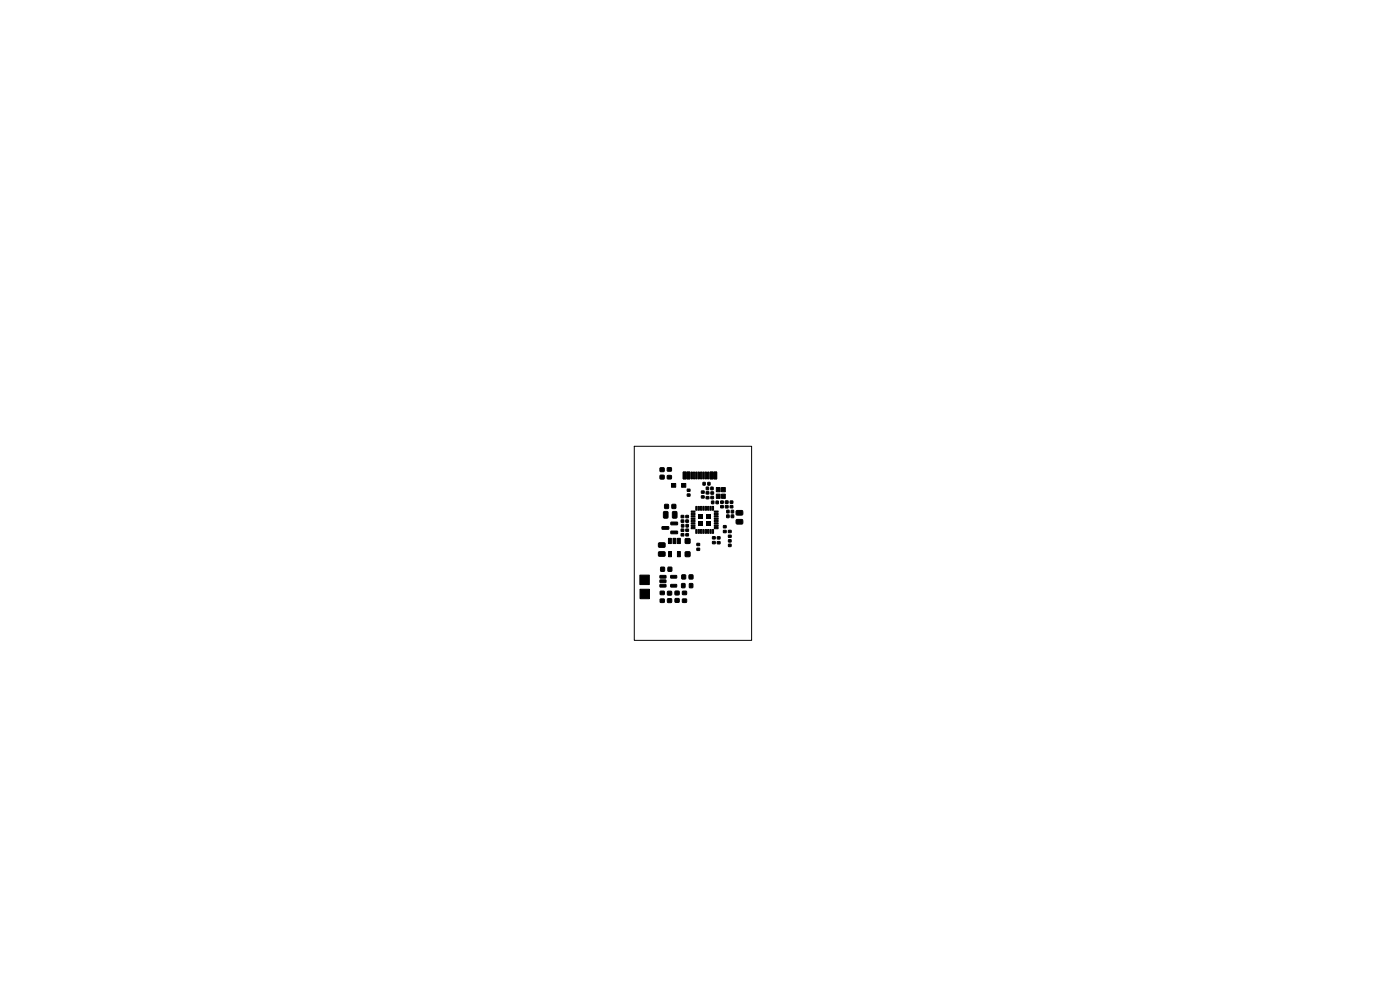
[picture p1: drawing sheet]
<svg xmlns="http://www.w3.org/2000/svg" width="297mm" height="210mm" viewBox="0 0 297 210" stroke-linecap="round" stroke-linejoin="round" font-family="sans-serif">
<path d="M148.2 110.6h.9v.9h-.9zM148.2 109h.9v.9h-.9zM149.8 110.6h.9v.9h-.9zM149.8 109h.9v.9h-.9z" fill="#000"/>
<g fill="#000" stroke="#000" stroke-width=".21">
<path d="M140 99.3h.9v.7h-.9zM141.6 99.2h.8v.7h-.8zM140 100.8h.9v.8h-.9zM140.8 108.6l.7-.1 .2 .1v1.1l-.1 .2h-.6l-.3-.1zM139.7 115.2l1.3-.1 .1 .3v.6l-.2 .1h-1.1l-.1-.2zM139.7 117.1l1.3-.1 .1 .3v.6l-.2 .1h-1.1l-.1-.2zM141.8 114.2h.6v1.1h-.6zM141.8 117h.7v1.1h-.7zM141 107h.8v.8h-.8zM140.5 111.7h1.3l.1 .5-1.4 .1zM141.6 100.9h.8v.7h-.8zM142.7 108.6l.7-.1 .2 .1v1.1l-.1 .2h-.6l-.3-.1z"/>
<path d="M142.8 114.2h.6v1.1h-.6zM142.5 102.6h.8v.8h-.8zM142.6 107h.7v.8h-.7zM143.7 114.2h.6v1.1h-.6zM143.7 117h.6v1.1h-.6zM142.3 110.8h1.4l.1 .4-1.4 .1zM142.3 112.7h1.4l.1 .4-1.4 .1zM144.5 113.2h.5v.5h-.5zM144.5 112.2h.5v.5h-.5zM144.5 109.3h.5v.5h-.5zM144.5 110.3h.5v.5h-.5zM144.6 111.3h.5v.5h-.5z"/>
<path d="M144.6 102.6h.9v.8h-.9zM144.9 100.1h.6v1.5h-.6zM145.5 113.2h.5v.5h-.5zM145.5 112.2h.5v.5h-.5zM145.5 109.3h.5v.5h-.5zM145.5 110.3h.5v.5h-.5zM145.5 111.3h.5v.5h-.5zM145.4 114.3h.9v.9h-.9zM145.4 117.1h.9v.9h-.9zM145.8 103.8h.6v.4h-.6zM145.8 104.8h.6v.5h-.6zM145.7 100.1h.6v1.5h-.6z"/>
<path d="M146.6 111.9h.8v.2l-.7 .1zM146.6 111.4h.8v.2l-.7 .1zM146.6 110.9h.8v.2l-.7 .1zM146.6 110.4h.8v.2l-.7 .1zM146.6 109.9h.8v.2l-.7 .1zM146.6 109.4h.8v.2l-.7 .1zM146.6 108.9h.8v.2l-.7 .1zM146.6 108.4h.8v.2l-.7 .1zM146.6 100.1h.3v1.5h-.3zM147.1 100.1h.3v1.5h-.3zM147.6 112.3h.3v.8h-.3zM147.6 107.4h.3v.8h-.3z"/>
<path d="M147.6 100.1h.3v1.5h-.3zM147.8 116.3h.6v.5h-.6zM147.8 115.3h.6v.4h-.6zM148.1 112.3h.3v.8h-.3zM148.1 107.4h.3v.8h-.3zM148.1 100.1h.3v1.5h-.3zM148.6 112.3h.3v.8h-.3zM148.6 107.4h.3v.8h-.3zM148.6 100.1h.3v1.5h-.3zM148.8 105.2h.6v.4h-.6zM148.8 104.2h.6v.4h-.6zM149.1 112.3h.3v.8h-.3z"/>
<path d="M149.1 107.4h.3v.8h-.3zM149.1 100.1h.3v1.5h-.3zM149.6 112.3h.3v.8h-.3zM149.6 107.4h.3v.8h-.3zM149.1 102.3h.5v.6h-.5zM149.6 100.1h.3v1.5h-.3zM150.1 112.3h.3v.8h-.3zM150.1 107.4h.3v.8h-.3zM149.8 104.3h.6v.5h-.6zM149.8 105.3h.6v.5h-.6zM149.8 103.3h.5v.6h-.5zM150.1 100.1h.3v1.5h-.3z"/>
<path d="M150.6 112.3h.3v.8h-.3zM150.6 107.4h.3v.8h-.3zM150.2 102.3h.4v.6h-.4zM151 106.3h.4v.5h-.4zM150.8 105.3h.6v.5h-.6zM150.8 104.3h.6v.5h-.6zM151.1 112.3h.3v.8h-.3zM151.1 107.4h.3v.8h-.3zM150.6 100.1h.6v1.5h-.6zM150.8 103.3h.5v.6h-.5zM151.5 108.4h.8v.2l-.7 .1zM151.5 108.9h.8v.2l-.7 .1z"/>
<path d="M151.5 109.4h.8v.2l-.7 .1zM151.5 109.9h.8v.2l-.7 .1zM151.5 110.4h.8v.2l-.7 .1zM151.5 110.9h.8v.2l-.7 .1zM151.5 111.4h.8v.2l-.7 .1zM151.5 111.9h.8v.2l-.7 .1zM151.2 113.8h.5v.5h-.5zM151.2 114.9h.5v.4h-.5zM151.9 106.3h.5v.5h-.5zM151.4 100.1h.6v1.5h-.6zM152.2 113.9h.5v.4h-.5zM152.2 114.9h.5v.5h-.5z"/>
<path d="M152 104.8h.8v.9h-.8zM152 103.4h.8v.9h-.8zM152.9 107.2h.5v.5h-.5zM152.9 106.3h.5v.5h-.5zM153.5 112.5h.5v.5h-.5zM153.5 111.5h.5v.5h-.5zM153.1 103.4h.8v.9h-.8zM153.1 104.8h.8v.9h-.8zM153.9 107.2h.5v.5h-.5zM153.9 106.3h.5v.5h-.5zM154.2 108.3h.5v.5h-.5zM154.2 109.2h.5v.6h-.5z"/>
<path d="M154.6 114.5h.5v.5h-.5zM154.6 115.5h.5v.4h-.5zM154.5 112.5h.6v.5h-.6zM154.5 113.5h.6v.5h-.6zM155.1 108.3h.5v.5h-.5zM154.9 106.3h.6v.5h-.6zM154.9 107.2h.6v.5h-.6zM155.1 109.2h.5v.6h-.5zM156.2 110.3l1.2-.1 .2 .2v.6l-.3 .2h-1l-.2-.3zM156.2 108.4l1.2-.1 .2 .2v.6l-.3 .2h-1l-.2-.3zM135.8 122h2v2h-2zM135.8 125h2v2h-2z"/>
<path d="M140 124h1.2l.1 .5h-1.2zM140 123h1.2l.1 .5-1.2 .1zM140 122.1h1.2l.1 .5h-1.2zM140.2 120.3h.7v.9h-.7zM140.1 127.1h.8v.7h-.8zM140.1 125.4h.8v.7h-.8zM141.7 120.3h.8v.9h-.8zM142.3 122.1h1.2l.1 .5h-1.3zM142.3 124h1.2l.1 .5h-1.3zM141.6 125.5h.9v.7h-.9zM141.6 127h.9v.8h-.9zM143.2 127h.9v.7h-.9z"/>
<path d="M143.2 125.4h.9v.8h-.9zM144.6 123.8h.7v.8h-.7zM144.8 127.1h.8v.7h-.8zM144.8 125.4h.8v.7h-.8zM144.7 122h.7v.8h-.7zM146.3 123.8h.6v.8h-.6zM146.2 122h.8v.8h-.8z"/>
</g>
<path d="M134.6 94.7h24.9v41.1h-24.9z" fill="none" stroke="#000" stroke-width=".21"/>
</svg>
